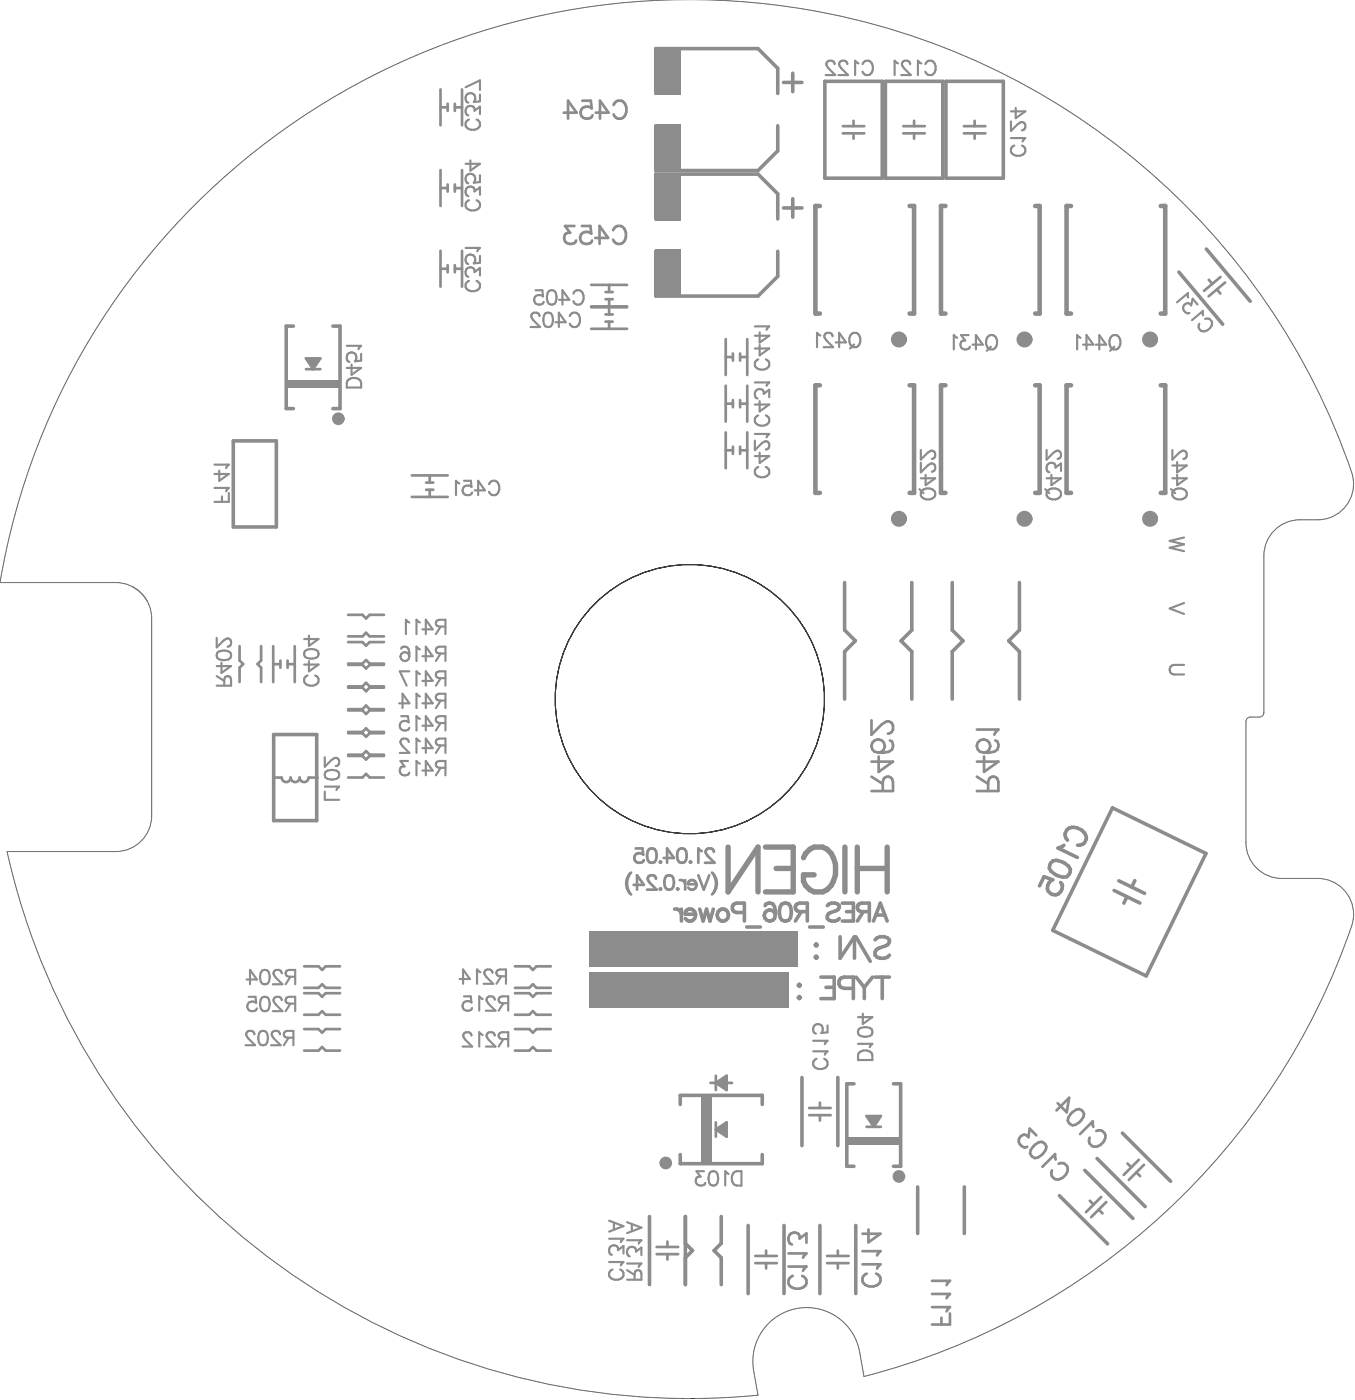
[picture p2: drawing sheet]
<svg xmlns="http://www.w3.org/2000/svg" width="252mm" height="260mm" viewBox="0 0 252 260" stroke-linecap="round" stroke-linejoin="round" font-family="sans-serif">
<g fill="none" stroke="#5a5a5a" stroke-width=".19">
<path d="M34 40.3a129.8 129.8 0 0 1 217.2 48.4 6.7 6.7 0 0 1-6.6 7.8 11.4 11.4 0 0 0-6.1 .7 6.7 6.7 0 0 0-3.9 6v29.1a.83 .83 0 0 1-.8 .9h-1.7a.83 .83 0 0 0-.8 .8v22.5a6.7 6.7 0 0 0 6.6 6.6h6.7a6.7 6.7 0 0 1 6.3 8.9 129.9 129.9 0 0 1-90.5 83.6l-.8-4.5a10 10 0 0 0-11.6-8.1 10 10 0 0 0-8.1 11.6l.8 4.5a129.9 129.9 0 0 1-139.4-101h20.2a6.7 6.7 0 0 0 6.7-6.6v-36.6a6.7 6.7 0 0 0-6.7-6.7h-21.5a129.3 129.3 0 0 1 34-67.9zM24.5 108.9l1.4 1 .8 .8 .6 .9"/>
<circle cx="128.1" cy="129.8" r="25"/>
</g>
<circle cx="128.1" cy="129.8" r="25" fill="none" stroke="#000" stroke-width=".19"/>
<g fill="#8c8c8c">
<path d="M56.8 66.6h2.7l-1.4 2z"/>
<path d="M121.7 32.3h4.7v8.7h-4.7z"/>
<path d="M121.7 9h4.7v8.7h-4.7z"/>
<path d="M121.7 23h4.7v8.7h-4.7z"/>
<path d="M121.7 46.3h4.7v8.7h-4.7z"/>
<path d="M130.2 203.4h2v12.7h-2z"/>
<path d="M53.1 70.6h10v1.3h-10z"/>
<path d="M132.9 201.1l2-1.3v2.6z"/>
<path d="M157.2 211.3h10v1.3h-10z"/>
<path d="M160.9 207.3h2.6l-1.3 2z"/>
<path d="M132.9 209.8l2-1.4v2.7z"/>
<path d="M109.3 173h38.7v6.6h-38.7z"/>
<path d="M109.3 180.5h37.1v6.6h-37.1z"/>
<circle cx="62.8" cy="77.8" r="1.03"/>
<circle cx="123.6" cy="216" r="1.03"/>
<circle cx="166.9" cy="218.5" r="1.03"/>
</g>
<circle cx="128.1" cy="129.8" r="25" fill="none" stroke="#000" stroke-width=".19"/>
<path d="M44.5 120v2.7M48.5 120v2.7M45.1 123.3l-.6 .7v2.7M47.8 123.3l.7 .7v2.7M50.7 123.3h1.4M50.8 144.4h1.5M56.5 179.5h2.6l.7 .6M56.5 191.1h2.6l.7 .7M56.5 184.5h2.6l.7 .6M59.8 194.4l-.7 .7h-2.6M59.8 187.8l-.7 .7h-2.6M59.8 182.8l-.7 .7h-2.6" fill="none" stroke="#8c8c8c" stroke-width=".5"/>
<circle cx="58.8" cy="144.4" r=".25" fill="#8c8c8c"/>
<g fill="none" stroke="#8c8c8c" stroke-width=".5">
<path d="M81.8 19.9h1.3M81.8 16.6v6.7M83.1 19.3v1.3M84.4 19.3v1.3M84.4 19.9h1.4M85.8 16.6v6.7M108.1 18.7h1.6l.1 1.4a1.18 1.18 0 0 0-1.7 0 1.18 1.18 0 0 0 .2 1.8 1.18 1.18 0 0 0 1.7-.5M113.9 19.5a1.22 1.22 0 0 1 1.4-.8 1.22 1.22 0 0 1 1 1.3 1.53 1.53 0 0 1-1.6 2l-.3-.1-.5-.7M81.8 31.6v6.7M81.8 34.9h1.3M83.1 34.3v1.3M84.4 34.3v1.3"/>
<path d="M84.4 34.9h1.4M85.8 31.6v6.7M104.7 20.9h2.3l-1.6-2.2v3.3M110.6 20.9h2.4l-1.6-2.2v3.3M156.4 23.4h4M156.4 24.8h4M158.4 22.4v1M158.4 24.8v1M167.7 23.4h4M167.7 24.8h4M169.7 22.4v1M169.7 24.8v1"/>
<path d="M178.9 23.4h4M178.9 24.8h4M180.9 22.4v1M180.9 24.8v1M81.8 49.9h1.3M81.8 46.6v6.6M83.1 49.2v1.4M84.4 49.9h1.4M84.4 49.2v1.4M85.8 46.6v6.6M106.6 42h-1.7l.9 1.2a1.07 1.07 0 0 0-1.1 1.3 1.07 1.07 0 0 0 1.5 .8l.4-.2 .3-.4M108 42h1.6l.2 1.4a1.18 1.18 0 0 0-1.8 0 1.18 1.18 0 0 0 .2 1.7 1.18 1.18 0 0 0 1.7-.4"/>
<path d="M109.7 56.9h6.7M109.7 57.1h6.7M109.7 52.9h6.7M110.5 44.2h2.4l-1.6-2.2v3.3M112.4 59.7h1.3M112.4 58.4h1.3M112.4 54.2h1.3M112.4 55.6h1.3M113.1 57.1v1.3M113.1 59.7v1.4M113.1 52.9v1.3M113.1 55.6v1.3"/>
<path d="M113.8 42.8a1.22 1.22 0 0 1 1.4-.8 1.22 1.22 0 0 1 1 1.2 1.53 1.53 0 0 1-1.6 2.1l-.3-.2-.5-.6M224.4 52l.6 .7M225.9 53.7l.6 .8M226.6 51.4l-3.1 2.6M227.4 52.5l-3 2.5M56.8 68.6h2.7M56.8 66.6h2.7l-1.4 2zM109.7 61.1h6.7M134.7 75h1.3M134.7 66.3h1.3M134.7 63v6.6M134.7 71.6v6.7"/>
<path d="M136 65.6v1.4M136 74.3v1.3M137.4 65.6v1.4M137.4 74.3v1.3M137.4 75h1.3M137.4 66.3h1.3M138.7 63v6.6M138.7 71.6v6.7M76.4 92.3h6.7M76.4 88.3h6.7M79.1 91h1.3M79.1 89.6h1.3"/>
<path d="M79.8 88.3v1.3M79.8 91v1.3M134.7 83.6h1.3M134.7 80.3v6.7M136 83v1.3M137.4 83.6h1.3M137.4 83v1.3M138.7 80.3v6.7M64.6 119.2h2.7l.7 .7 .6-.7h2.7M64.6 118.2h2.7l.7-.7 .6 .7h2.7M64.6 114.2h2.7l.7 .6 .6-.6h2.7M44.5 122.7l.6 .6"/>
<path d="M48.5 122.7l-.7 .6M50.7 120v6.7M52.1 122.7v1.3M53.4 123.3h1.3M53.4 122.7v1.3M54.7 120v6.7M64.6 136.2h2.7l.7 .6 .6-.6h2.7M64.6 135.9h2.7l.7-.6 .6 .6h2.7M64.6 131.9h2.7l.7 .7 .6-.7h2.7M64.6 131.7h2.7l.7-.7 .6 .7h2.7M64.6 127.7h2.7l.7 .7 .6-.7h2.7M64.6 123.5h2.7l.7 .6 .6-.6h2.7"/>
<path d="M64.6 127.5h2.7l.7-.7 .6 .7h2.7M64.6 123.2h2.7l.7-.6 .6 .6h2.7M161.8 133.8v2.6l1.9-1.9a1.24 1.24 0 0 1 1.7-.3l.4 .5v.8a.99 .99 0 0 1-1 .7M165.2 137.5l.4 .2a1.3 1.3 0 0 1-.6 1.9l-.9 .2h-1M181.3 135.5h4l-.7 .9M184.8 137.5l.3 .2a1.3 1.3 0 0 1-.5 1.9l-1 .2h-.9M52.3 144.4a.83 .83 0 0 0 .8 .8 .83 .83 0 0 0 .9-.8 .83 .83 0 0 0 .8 .8 .83 .83 0 0 0 .8-.8 .83 .83 0 0 0 .9 .8 .83 .83 0 0 0 .8-.8h1.5M64.6 144.4h2.7l.7-.7 .6 .7h2.7M64.6 140.4h2.7l.7 .7 .6-.7h2.7M64.6 140.2h2.7l.7-.7 .6 .7h2.7M118 157.6h1.3l.1 1.1a.94 .94 0 0 0-1.4 0 .94 .94 0 0 0 .2 1.4 .94 .94 0 0 0 1.3-.4M120.5 157.7a.86 .86 0 0 1 1.3 .4 2.2 2.2 0 0 1-.3 2 .86 .86 0 0 1-1.3-.4 2.2 2.2 0 0 1 .3-2z"/>
<path d="M122.6 160l.1 .1-.1 .1-.1-.1zM123.2 159.3h1.9l-1.3-1.7v2.6M126.1 157.7a.86 .86 0 0 1 1.2 .4 2.21 2.21 0 0 1-.2 2 .86 .86 0 0 1-1.3-.4 2.2 2.2 0 0 1 .3-2zM128.2 160l.1 .1-.1 .1-.1-.1zM130.3 158.1l-.7-.5v2.6M132.5 158.2l-.2-.5-.8-.1a.65 .65 0 0 0-.4 1l1.5 1.6h-1.7M161.8 146.9h4v-1.7l-.2-.6a.92 .92 0 0 0-1.5 0l-.2 .6v1.7M161.8 144.2l2.1 1.4M163.1 140.5v2.8l2.7-1.9h-4M181.3 146.9h4v-1.7l-.2-.6a.92 .92 0 0 0-1.5 0l-.2 .6v1.7M181.3 144.2l2.1 1.4M182.7 140.5v2.8l2.6-1.9h-4"/>
<path d="M63.1 179.5h-2.6l-.7 .6M95.6 179.5h2.7l.6 .6 .7-.6h2.6M116.9 162.3a2.76 2.76 0 0 0 0 3.6M116.9 165.9l.2 .2M116.9 162.3a3.3 3.3 0 0 0 0 3.6M117.1 162.1l-.2 .2M117.6 164.3h1.9l-1.2-1.7v2.6M121.8 163.2a.66 .66 0 0 0-.5-.6h-.6a.65 .65 0 0 0-.3 1l1.5 1.6h-1.8M122.6 165l.1 .1-.1 .1-.1-.1zM123.7 162.7a.86 .86 0 0 1 1.3 .4 2.2 2.2 0 0 1-.3 2 .86 .86 0 0 1-1.2-.4 2.2 2.2 0 0 1 .2-2zM125.8 165l.1 .1-.1 .1-.1-.1zM126.2 163.4a.86 .86 0 0 1 1 .8"/>
<path d="M127.2 163.4v1.8M127.9 163.7a.8 .8 0 0 1 .9-.2 .8 .8 0 0 1 .5 .7h-1.5zM129.3 164.2a.84 .84 0 0 1-.5 1 .84 .84 0 0 1-1-.4M129.6 162.6l1 2.6 1.1-2.6M132.2 162.1l.2 .2M132.4 162.3a2.76 2.76 0 0 1 0 3.6M132.4 165.9l-.2 .2M132.4 162.3a3.3 3.3 0 0 1 0 3.6M59.8 194.4l.7 .7h2.6M59.8 187.8l.7 .7h2.6M59.8 182.8l.7 .7h2.6M63.1 191.1h-2.6l-.7 .7"/>
<path d="M63.1 184.5h-2.6l-.7 .6M95.6 191.1h2.7l.6 .7 .7-.7h2.6M95.6 195.1h2.7l.6-.7 .7 .7h2.6M95.6 184.5h2.7l.6 .6 .7-.6h2.6M95.6 188.5h2.7l.6-.7 .7 .7h2.6M95.6 183.5h2.7l.6-.7 .7 .7h2.6M132.9 199.8v2.6M131.9 201.1h1M132.9 208.4v2.7M132.9 209.8l2-1.4v2.7zM132.9 201.1l2-1.3v2.6zM134.9 201.1h1"/>
<path d="M150.2 207.1h4M150.2 205.8h4M152.2 204.8v1M152.2 207.1v1M160.9 207.3h2.6l-1.3 2zM160.9 209.3h2.6M192.1 212.6l.7-.4a1.02 1.02 0 0 1 1.1 .2 1.02 1.02 0 0 1 .2 1.1 2.75 2.75 0 0 1-2 1.6 1.08 1.08 0 0 1-.8-1.5zM192.4 210.8l-1.3-1.2-.2 1.6a1.07 1.07 0 0 0-1.7 0 1.07 1.07 0 0 0 .5 1.7l.4 .2 .6-.1M196 215.3l-.1-1-2.4 2.4M196.3 204.9l1.7 1.7 .5-2.7-2.4 2.3M196.5 216.1a1.22 1.22 0 0 1 1.6 .4 1.22 1.22 0 0 1-.2 1.6 1.53 1.53 0 0 1-2.6 .4l-.1-.4 .1-.8M199.1 206.5l.7-.4a1.02 1.02 0 0 1 1.1 .2 1.02 1.02 0 0 1 .2 1.1 2.75 2.75 0 0 1-2 1.6 1.08 1.08 0 0 1-.8-1.5z"/>
<path d="M203 209.3l-.2-1-2.3 2.3M203.5 210a1.22 1.22 0 0 1 1.6 .5 1.22 1.22 0 0 1-.2 1.6 1.53 1.53 0 0 1-2.6 .3l-.1-.3 .1-.8M209.3 216.1l.7 .7M210.9 217.7l.8 .7M211.4 215.4l-2.8 2.8M212.4 216.3l-2.9 2.8M121.9 232.9h4M121.9 231.6h4M123.9 230.6v1M123.9 232.9v1M140.2 234.6h4M140.2 233.2h4"/>
<path d="M142.2 232.2v1M142.2 234.6v1M146.4 235.2h3.3l-.6 .8M146.4 232.8h3.3l-.6 .8M147.2 236.9a1.22 1.22 0 0 0-.8 1.4 1.22 1.22 0 0 0 1.2 1 1.53 1.53 0 0 0 2.1-1.6l-.2-.3-.6-.5M149.7 230.8v-1.7l-1.3 .9a1.07 1.07 0 0 0-1.2-1.1 1.07 1.07 0 0 0-.8 1.4l.1 .5 .5 .3M153.5 234.6h4M153.5 233.2h4M155.5 232.2v1M155.5 234.6v1M160.1 234.8h3.3l-.6 .8M160.1 232.4h3.3l-.6 .8"/>
<path d="M160.9 236.5a1.22 1.22 0 0 0-.8 1.4 1.22 1.22 0 0 0 1.3 1 1.53 1.53 0 0 0 2-1.6l-.4-.6-.4-.2M161.2 228.3v2.4l2.2-1.6h-3.3M173 237.9h3.3l-.6 .8M202.3 223l.7 .7M204 224.6l.7 .7M204.4 222.3l-2.8 2.8M205.4 223.2l-2.9 2.9M173 242.7h3.3l-.6 .8M173 240.3h3.3l-.6 .8M174.8 244.7v1.3M176.3 243.9v2.1h-3.3"/>
<circle cx="163" cy="138.6" r="1.24"/>
<circle cx="182.6" cy="138.6" r="1.24"/>
</g>
<g fill="none" stroke="#8c8c8c" stroke-width=".67">
<path d="M121.7 17.4v-8.4h19l3.7 3.7v4.7M145.4 15.3h3.5M147.2 13.6v3.4M153.1 15.1h10.7v18h-10.7zM164.4 15.1h10.6v18h-10.6zM175.6 15.1h10.6v18h-10.6zM121.7 23.3v8.4h19l3.7-3.7v-4.7M145.4 38.6h3.5M147.2 36.9v3.4M121.7 40.7v-8.4h19l3.7 3.7v4.7M121.7 46.7v8.3h19l3.7-3.7v-4.6M218.8 50.5l8.2 9.7"/>
<path d="M223.9 46.2l8.2 9.7M54.5 60.6h-1.4v15.3h1.4M61.8 60.6h1.3v15.3h-1.3M43.3 81.9h8v16h-8zM156.8 108.2v8.8l2 2-2 2v8.8M169.3 108.2v8.8l-2 2 2 2v8.8M176.8 108.2v8.8l2 2-2 2v8.8M189.2 108.2v8.8l-2 2 2 2v8.8M50.8 136.4h8v16h-8zM195.5 159.9a3.1 3.1 0 0 1 3.2 1.6 1.3 1.3 0 0 1-1.3 1.4 3.3 3.3 0 0 1-2.6-1.7l.2-.9zM197.5 157l-1.1 .5 3.6 1.7M198.2 156a1.38 1.38 0 0 1-.4-1.6 1.38 1.38 0 0 1 1.5-.7 2.26 2.26 0 0 1 2.3 2.1 1.42 1.42 0 0 1-1.6 1.2"/>
<path d="M206.5 150l17.4 8.5-11.1 22.7-17.4-8.4zM125.2 168.8a1.07 1.07 0 0 1 1.3 1M126.5 168.8v2.2M127.5 169a1.01 1.01 0 0 1 1.6 .8h-1.9v-.3zM129.1 169.8a1.05 1.05 0 0 1-.6 1.2 1.05 1.05 0 0 1-1.3-.4M129.9 168.8l.6 2.2 .7-2.2 .6 2.2 .6-2.2M133.6 169a1.07 1.07 0 0 1 1.5 .3 1.07 1.07 0 0 1-.3 1.5 1.07 1.07 0 0 1-1.5-.2 1.2 1.2 0 0 1 .3-1.6zM138.2 169.5h-1.4a.87 .87 0 0 1-.9-.9 .87 .87 0 0 1 .9-.9h1.4v3.3M138.6 172.2h2.5M142 168.2a.98 .98 0 0 1 1.5-.3l.3 .5 .1 1.5M145.2 167.9a1.08 1.08 0 0 1 1.5 .5 2.75 2.75 0 0 1-.3 2.5 1.08 1.08 0 0 1-1.6-.5 2.75 2.75 0 0 1 .4-2.5zM148.8 169.3l-1.2 1.7"/>
<path d="M149.9 169.3h-1.5l-.4-.2a.77 .77 0 0 1 0-1.2l.4-.2h1.5v3.3M150.3 172.2h2.5M151.5 175.3l.2 .2-.2 .2-.2-.2zM151.5 177.6l.2 .2-.2 .2-.2-.2zM153.6 168.2a1.46 1.46 0 0 1 2.2 0 .85 .85 0 0 1-.6 .9l-1 .4a.81 .81 0 0 0-.6 .6 .81 .81 0 0 0 .3 .8 1.53 1.53 0 0 0 1.9-.3M156 174v4l2.6-4v4M156.3 167.7h2.1v3.3h-2.1M157.1 169.3h1.3M158.9 174l2.6 4.5M160.3 169.3l-1.1 1.7M161.4 169.3h-1.5l-.4-.2a.77 .77 0 0 1 0-1.2l.4-.2h1.5v3.3M162.2 171l1.2-3.3 1.3 3.3"/>
<path d="M162.4 174.5a1.75 1.75 0 0 1 2.7 0 1.02 1.02 0 0 1-.8 1.2l-1.1 .4a.97 .97 0 0 0-.7 .7 .97 .97 0 0 0 .3 1 1.83 1.83 0 0 0 2.3-.4M162.6 169.9h1.6M196.9 163.9a1.4 1.4 0 0 1-.1 1.9 1.4 1.4 0 0 1-1.9 0 1.4 1.4 0 0 1-.1-1.9l.6-.5-1.6-.6-.8 1.7M206.8 165.4l4.8 2.3M207.7 163.6l4.8 2.3M209.2 166.5l-.6 1.2M210.7 163.5l-.6 1.2M148.4 182.8l.2 .2-.2 .2-.2-.2zM148.4 185.1l.2 .2-.2 .2-.2-.2zM152.4 181.5h2.4v4h-2.4M153.3 183.4h1.5M158.4 183.6h-1.7a1.05 1.05 0 0 1-1-1.1 1.05 1.05 0 0 1 1-1h1.7v4"/>
<path d="M158.9 181.5l1.5 1.9M160.4 183.4v2.1M162 181.5l-1.6 1.9M162.4 181.5h2.7M163.8 181.5v4M126.3 205.1v-1.7h15.2v1.7M126.3 214.4v1.7h15.2v-1.7M148.9 200.1v12.7M155.5 200.1v12.7M158.5 201.3h-1.3v15.3h1.3M165.9 201.3h1.3v15.3h-1.3M201.4 217.3l8.9 9"/>
<path d="M203.6 215.1l9 9M208.4 210.4l8.9 9M120.6 225.9v12.7M127.2 225.9v12.7M127.2 230.9l1.4 1.3-1.4 1.4M133.9 225.9v5l-1.3 1.3 1.3 1.4v5M138.9 227.6v12.6M145.5 227.6v12.6M152.2 227.6v12.6M158.9 227.6v12.6M170.3 220.4v8.7M179 220.4v8.7"/>
<path d="M196.7 222l8.9 9"/>
<circle cx="142.9" cy="170" r="1.03"/>
</g>
<path d="M152.2 38.3h-.8v19.9h.8M168.8 38.3h.9v19.9h-.9M175.5 38.3h-.8v19.9h.8M192.2 38.3h.8v19.9h-.8M198.8 38.3h-.8v19.9h.8M215.5 38.3h.8v19.9h-.8M152.2 71.6h-.8v19.9h.8M168.8 71.6h.9v19.9h-.9M175.5 71.6h-.8v19.9h.8M192.2 71.6h.8v19.9h-.8M198.8 71.6h-.8v19.9h.8M215.5 71.6h.8v19.9h-.8" fill="none" stroke="#8c8c8c" stroke-width=".85"/>
<g fill="none" stroke="#8c8c8c" stroke-width=".4">
<path d="M86.4 16.2l2.7-1.3v1.8M89.1 17.6v1.2l-1.1 .1a.94 .94 0 0 0 0-1.4 .94 .94 0 0 0-1.4 .2 .94 .94 0 0 0 .3 1.4M154.9 11.9l-.2-.5-.8-.1a.65 .65 0 0 0-.4 1l1.5 1.6h-1.7M157.3 11.9l-.3-.5-.7-.1a.65 .65 0 0 0-.4 1l1.5 1.6h-1.8M159.4 11.8l-.7-.5v2.6M160.1 11.9a.98 .98 0 0 1 1.1-.6 .98 .98 0 0 1 .8 1 1.17 1.17 0 0 1-.2 1.3 1.17 1.17 0 0 1-1.3 .2l-.4-.5M166.7 11.8l-.6-.5v2.6M168.9 11.9a.66 .66 0 0 0-.5-.6h-.5a.65 .65 0 0 0-.3 1l1.5 1.6h-1.8M171 11.8l-.6-.5v2.6M171.8 11.9a.98 .98 0 0 1 1.1-.6 .98 .98 0 0 1 .8 1 1.17 1.17 0 0 1-.3 1.3 1.17 1.17 0 0 1-1.2 .2l-.4-.5M87.1 37.2a.98 .98 0 0 0-.7 1.1 .98 .98 0 0 0 1 .8 1.17 1.17 0 0 0 1.3-.3 1.17 1.17 0 0 0 .3-1.2l-.5-.4M87.1 22.2a.98 .98 0 0 0-.7 1.1 .98 .98 0 0 0 1 .8 1.17 1.17 0 0 0 1.3-.3 1.17 1.17 0 0 0 .3-1.2l-.5-.4"/>
<path d="M87.3 29.8v1.9l1.8-1.3h-2.7M89.1 21.2v-1.4l-1 .8a.86 .86 0 0 0-1-.9 .86 .86 0 0 0-.7 1.1l.2 .4 .3 .2M89.1 32.5v1.3l-1.1 .1a.94 .94 0 0 0 0-1.4 .94 .94 0 0 0-1.4 .2 .94 .94 0 0 0 .3 1.4M89.1 36.2v-1.4l-1 .7a.86 .86 0 0 0-1-.9 .86 .86 0 0 0-.7 1.2l.2 .4 .3 .2M187.7 22.5v1.8l1.2-1.2a.8 .8 0 0 1 1.3-.2l.1 .8a.66 .66 0 0 1-.6 .5M187.7 25.6h2.6l-.5 .7M188.3 27a.98 .98 0 0 0-.6 1.1 .98 .98 0 0 0 1 .8 1.17 1.17 0 0 0 1.2-.2 1.17 1.17 0 0 0 .3-1.3l-.5-.4M188.6 20v1.9l1.7-1.2h-2.6M86.4 46h2.7l-.5 .7M87.1 52.2a.98 .98 0 0 0-.7 1.1 .98 .98 0 0 0 1 .8 1.17 1.17 0 0 0 1.3-.3 1.17 1.17 0 0 0 .3-1.3l-.5-.3M89.1 47.5v1.3l-1.1 .1a.94 .94 0 0 0 0-1.4 .94 .94 0 0 0-1.4 .2 .94 .94 0 0 0 .3 1.3M89.1 51.2v-1.4l-1 .7a.86 .86 0 0 0-1-.9 .86 .86 0 0 0-.7 1.2l.2 .4 .3 .2"/>
<path d="M99.4 53.9h1.3l.1 1.1a.94 .94 0 0 0-1.4 0 .94 .94 0 0 0 .2 1.4 .94 .94 0 0 0 1.3-.3M100.1 58.7a.66 .66 0 0 0-.5-.6h-.5a.65 .65 0 0 0-.4 1l1.6 1.6h-1.8M101.2 58.2a.86 .86 0 0 1 1.3 .4 2.2 2.2 0 0 1-.2 2 .86 .86 0 0 1-1.3-.4 2.21 2.21 0 0 1 .2-2zM101.9 54a.86 .86 0 0 1 1.3 .4 2.2 2.2 0 0 1-.3 2 .86 .86 0 0 1-1.2-.3 2.2 2.2 0 0 1 .2-2.1zM103.1 59.8h1.9l-1.3-1.7v2.6M103.8 55.7h1.9l-1.3-1.8v2.7M105.8 58.7a.98 .98 0 0 1 1.1-.6 .98 .98 0 0 1 .8 1 1.17 1.17 0 0 1-.3 1.3 1.17 1.17 0 0 1-1.3 .2l-.3-.5M106.4 54.5a.98 .98 0 0 1 1.1-.6 .98 .98 0 0 1 .8 1 1.17 1.17 0 0 1-.2 1.3 1.17 1.17 0 0 1-1.3 .2l-.4-.5M220.5 55.2v-.8l-2 1.7M222.3 56.5l-.9-1-.3 1.2a.86 .86 0 0 0-1.3-.1 .86 .86 0 0 0 .2 1.4l.4 .2 .4-.1M223.3 58.6v-.8l-2 1.7M223.7 59.2a.98 .98 0 0 1 1.2 .5 .98 .98 0 0 1-.3 1.2 1.17 1.17 0 0 1-1.1 .6 1.17 1.17 0 0 1-1-.8l.1-.6"/>
<path d="M64.4 64.2h2.6l-.5 .7M64.8 70.4a1.49 1.49 0 0 1 2.2 .7v.9h-2.6v-.9zM65.3 67.7v1.9l1.7-1.3h-2.6M67 65.7v1.3l-1.1 .1a.94 .94 0 0 0 0-1.4 .94 .94 0 0 0-1.4 .2 .94 .94 0 0 0 .4 1.3M140.1 60.6h2.7l-.5 .6M140.1 71h2.7l-.5 .7M140.8 66.7a.98 .98 0 0 0-.7 1.2 .98 .98 0 0 0 1 .7 1.17 1.17 0 0 0 1.3-.2 1.17 1.17 0 0 0 .3-1.3l-.5-.4M140.8 77.1a.98 .98 0 0 0-.7 1.2 .98 .98 0 0 0 1 .7 1.17 1.17 0 0 0 1.3-.2 1.17 1.17 0 0 0 .3-1.3l-.5-.4M141 61.7v1.9l1.8-1.3h-2.7M141 64.1v1.9l1.8-1.3h-2.7M141 74.5v1.9l1.8-1.3h-2.7M142.8 73.8v-1.4l-1 .7a.86 .86 0 0 0-1-.9 .86 .86 0 0 0-.7 1.2l.2 .4 .3 .2"/>
<path d="M152.3 62.3l-.6-.5v2.7M154.5 62.4a.66 .66 0 0 0-.5-.6h-.5a.65 .65 0 0 0-.4 1l1.6 1.7h-1.8M155.1 63.6h1.9l-1.2-1.8v2.7M158.2 61.9a1.02 1.02 0 0 1 1.5 .9 1.17 1.17 0 0 1-.3 1.3 1.17 1.17 0 0 1-1.2 .3 1.62 1.62 0 0 1 0-2.5zM158.6 64l-.8 .7M177.7 62.7l-.6-.5v2.7M179.8 62.2h-1.4l.8 1a.86 .86 0 0 0-.9 1 .86 .86 0 0 0 1.1 .7l.4-.1 .3-.4M180.5 64h1.9l-1.2-1.8v2.7M183.6 62.4a1.01 1.01 0 0 1 1.5 .8 1.17 1.17 0 0 1-.3 1.3 1.17 1.17 0 0 1-1.2 .3 1.62 1.62 0 0 1 0-2.4zM183.9 64.4l-.7 .7M200.6 62.7l-.7-.5v2.7M201.1 64h1.9l-1.3-1.8v2.7"/>
<path d="M203.4 64h1.9l-1.2-1.8v2.7M206.5 62.4a1.01 1.01 0 0 1 1.5 .8 1.17 1.17 0 0 1-.3 1.3 1.17 1.17 0 0 1-1.2 .3 1.62 1.62 0 0 1 0-2.4zM206.8 64.4l-.7 .7M39.8 90.6h2.7l-.5 .6M39.8 86.3h2.7l-.5 .6M40.7 87.4v1.9l1.8-1.3h-2.7M41.2 92.2v1M42.5 91.6v1.6h-2.7M85.3 89.8l-.7-.5v2.7M86.1 89.3h1.3l.1 1.1a.94 .94 0 0 0-1.4 0 .94 .94 0 0 0 .2 1.4 .94 .94 0 0 0 1.4-.4M88.1 91.1h1.9l-1.2-1.8v2.7M90.8 89.9a.98 .98 0 0 1 1.1-.6 .98 .98 0 0 1 .8 1 1.17 1.17 0 0 1-.3 1.3 1.17 1.17 0 0 1-1.2 .2l-.4-.5"/>
<path d="M140.1 81.8v1.8l1.3-1.3a.8 .8 0 0 1 1.3-.1l.1 .8a.66 .66 0 0 1-.6 .5M140.1 80.6h2.7l-.5 .6M140.8 86.7a.98 .98 0 0 0-.7 1.1 .98 .98 0 0 0 1 .8 1.17 1.17 0 0 0 1.3-.2 1.17 1.17 0 0 0 .3-1.3l-.5-.4M141 84.1v1.9l1.8-1.3h-2.7M170.7 90.8l.7 .8M170.9 83.6v1.7l1.3-1.2a.8 .8 0 0 1 1.3-.1l.1 .7a.66 .66 0 0 1-.6 .5M170.9 85.9v1.8l1.3-1.2a.8 .8 0 0 1 1.3-.2l.1 .8a.66 .66 0 0 1-.6 .5M171.3 91a1.57 1.57 0 0 1 2.3 .5 1.28 1.28 0 0 1-.6 1.2 1.28 1.28 0 0 1-1.4-.1 .92 .92 0 0 1-.7-.7 .92 .92 0 0 1 .4-.9zM171.8 88.2v1.9l1.8-1.3h-2.7M194 90.8l.8 .8M194.3 83.6v1.7l1.2-1.2a.8 .8 0 0 1 1.3-.1l.1 .7a.66 .66 0 0 1-.6 .5M194.4 91.2a1.55 1.55 0 0 1 2.5 .3 1.28 1.28 0 0 1-.6 1.2 1.28 1.28 0 0 1-1.4-.1 .93 .93 0 0 1-.5-1.4z"/>
<path d="M195.2 88.2v1.9l1.7-1.3h-2.6M196.9 87.5v-1.4l-1 .7a.86 .86 0 0 0-1-.9 .86 .86 0 0 0-.6 1.2l.1 .4 .4 .2M217.4 90.8l.7 .8M217.6 83.6v1.7l1.3-1.2a.8 .8 0 0 1 1.3-.1l.1 .7a.66 .66 0 0 1-.6 .5M218 91a1.57 1.57 0 0 1 2.3 .5 1.28 1.28 0 0 1-.7 1.2 1.28 1.28 0 0 1-1.3-.1 .92 .92 0 0 1-.7-.7 .92 .92 0 0 1 .4-.9zM218.5 88.2v1.9l1.8-1.3h-2.7M218.5 85.8v1.9l1.8-1.2h-2.7M219.8 99.8l-2.7 .7 2.7 .6-2.7 .6 2.7 .7M40.2 118.4v1.8l1.3-1.2a.8 .8 0 0 1 1.3-.2l.1 .8a.66 .66 0 0 1-.6 .5M57.4 118v1.9l1.7-1.2h-2.6M76 115.6l-.6-.5v2.7M77.9 115.6l-.6-.5v2.7"/>
<path d="M78.4 116.9h1.9l-1.3-1.8v2.7M81.8 116.4l-.9 1.4M82.7 116.4h-1.2l-.3-.2a.62 .62 0 0 1 0-1l.3-.1h1.2v2.7M219.8 112l-2.7 1 2.7 1M40.2 127.3h2.7v-1.1l-.1-.4a.61 .61 0 0 0-1 0l-.2 .4v1.1M40.2 125.6l1.4 .9M40.4 121.2a2.06 2.06 0 0 1 2.4 0 .86 .86 0 0 1-.4 1.3 2.2 2.2 0 0 1-2-.3l-.2-.4zM41.1 123.1v1.9l1.8-1.3h-2.7M56.6 120.9a2.06 2.06 0 0 1 2.4 0 .86 .86 0 0 1-.4 1.3 2.2 2.2 0 0 1-2-.3l-.1-.3zM57.1 125.4a.98 .98 0 0 0-.6 1.2 .98 .98 0 0 0 1 .7 1.17 1.17 0 0 0 1.2-.2 1.17 1.17 0 0 0 .3-1.3l-.5-.4M57.4 122.8v1.9l1.7-1.3h-2.6M74.1 130.6h1.9l-1.3-1.8v2.7"/>
<path d="M74.5 133h1.2l.2 1.1a.94 .94 0 0 0-1.5 0 .94 .94 0 0 0 .2 1.4 .94 .94 0 0 0 1.4-.3M74.5 120.5a.78 .78 0 0 1 1.1-.3l.3 .4 .1 1.3M75.9 137.8a.66 .66 0 0 0-.5-.6h-.6a.65 .65 0 0 0-.3 1l1.5 1.6h-1.8M76 124.7h-1.8l1.3 2.6M77.9 137.7l-.6-.5v2.6M77.9 120.6l-.6-.5v2.7M77.9 125.2l-.6-.5v2.6M77.9 129.3l-.6-.5v2.7M77.9 133.5l-.6-.5v2.7M78.4 138.9h1.9l-1.3-1.7v2.6M78.4 121.9h1.9l-1.3-1.8v2.7M78.4 126.5h1.9l-1.3-1.8v2.6"/>
<path d="M78.4 130.6h1.9l-1.3-1.8v2.7M78.4 134.8h1.9l-1.3-1.8v2.7M81.8 138.4l-.9 1.4M81.8 134.3l-.9 1.4M81.8 125.9l-.9 1.4M81.8 130.1l-.9 1.4M81.8 121.4l-.9 1.4M82.7 121.4h-1.2l-.3-.2a.62 .62 0 0 1 0-1l.3-.1h1.2v2.7M82.7 125.9h-1.2l-.3-.1a.62 .62 0 0 1 0-1l.3-.1h1.2v2.6M82.7 130.1h-1.2l-.3-.1a.62 .62 0 0 1 0-1l.3-.2h1.2v2.7M82.7 134.3h-1.2l-.3-.2a.62 .62 0 0 1 0-1l.3-.1h1.2v2.7M82.7 138.4h-1.2l-.3-.1a.62 .62 0 0 1 0-1l.3-.1h1.2v2.6"/>
<path d="M219.8 123.5h-1.9a.9 .9 0 0 0-.8 .9 .9 .9 0 0 0 .8 .9h1.9M60.3 147v1.5h2.7M60.3 140.6v1.8l1.3-1.3a.8 .8 0 0 1 1.2-.1l.2 .8a.66 .66 0 0 1-.7 .5M60.3 146.1h2.7l-.6 .6M60.4 143.4a2.06 2.06 0 0 1 2.4 0 .87 .87 0 0 1-.4 1.2 2.2 2.2 0 0 1-2-.2l-.1-.4zM75.7 141.3h-1.4l.8 1a.86 .86 0 0 0-.9 1 .86 .86 0 0 0 1.2 .7l.3-.1 .3-.4M77.9 141.8l-.6-.5v2.7M78.4 143.1h1.9l-1.3-1.8v2.7M81.8 142.6l-.9 1.4M82.7 142.6h-1.2l-.3-.1a.62 .62 0 0 1 0-1l.3-.2h1.2v2.7M45.8 181.9h1.9l-1.3-1.8v2.7M46.2 185.1h1.2l.2 1.2a.94 .94 0 0 0-1.5-.1 .94 .94 0 0 0 .2 1.4 .94 .94 0 0 0 1.4-.3"/>
<path d="M47.2 192.1a.66 .66 0 0 0-.5-.7h-.5a.65 .65 0 0 0-.4 1.1l1.5 1.6h-1.7M48.3 191.6a.86 .86 0 0 1 1.3 .4 2.2 2.2 0 0 1-.3 2 .86 .86 0 0 1-1.2-.4 2.2 2.2 0 0 1 .2-2zM48.7 185.2a.86 .86 0 0 1 1.2 .4 2.2 2.2 0 0 1-.2 2.1 .86 .86 0 0 1-1.3-.4 2.2 2.2 0 0 1 .3-2.1zM48.7 180.3a.87 .87 0 0 1 1.2 .3 2.2 2.2 0 0 1-.2 2.1 .87 .87 0 0 1-1.3-.4 2.2 2.2 0 0 1 .3-2zM52 192.1a.66 .66 0 0 0-.5-.7h-.5a.65 .65 0 0 0-.4 1.1l1.5 1.6h-1.8M52.3 185.8a.66 .66 0 0 0-.5-.7h-.5a.65 .65 0 0 0-.4 1l1.5 1.7h-1.7M52.3 180.8a.66 .66 0 0 0-.5-.7h-.5a.65 .65 0 0 0-.4 1l1.5 1.7h-1.7M53.6 192.7l-.9 1.4M53.9 186.4l-.9 1.4M53.9 181.4l-.9 1.4M54.5 192.7h-1.2l-.4-.1a.62 .62 0 0 1 0-1l.4-.2h1.2v2.7M54.8 181.4h-1.1l-.4-.1a.62 .62 0 0 1 0-1l.4-.2h1.1v2.7"/>
<path d="M54.8 186.4h-1.1l-.4-.1a.62 .62 0 0 1 0-1.1l.4-.1h1.1v2.7M85.3 181.8h1.9l-1.2-1.8v2.7M86.1 185h1.3l.1 1.2a.94 .94 0 0 0-1.4 0 .94 .94 0 0 0 .2 1.4 .94 .94 0 0 0 1.3-.4M87.5 192.3a.66 .66 0 0 0-.5-.6h-.5a.65 .65 0 0 0-.4 1l1.5 1.7h-1.7M89.2 180.5l-.7-.5v2.7M89.6 192.2l-.6-.5v2.7M89.6 185.5l-.6-.5v2.7M91.4 180.7a.66 .66 0 0 0-.5-.7h-.5a.65 .65 0 0 0-.4 1.1l1.6 1.6h-1.8M91.8 192.3a.66 .66 0 0 0-.5-.6h-.5a.65 .65 0 0 0-.4 1l1.6 1.7h-1.8M91.8 185.7l-.2-.5-.8-.2a.65 .65 0 0 0-.4 1.1l1.6 1.6h-1.8M93 181.3l-.9 1.4M93.5 193l-.9 1.4"/>
<path d="M93.5 186.3l-.9 1.4M93.9 181.3h-1.1l-.4-.1a.62 .62 0 0 1 0-1l.4-.2h1.1v2.7M94.3 186.3h-1.1l-.4-.1a.62 .62 0 0 1 0-1l.4-.2h1.1v2.7M94.3 193h-1.1l-.4-.2a.62 .62 0 0 1 0-1l.4-.1h1.1v2.7M151 195.2h2.6l-.5 .7M151 193.3h2.6l-.5 .6M151.6 196.6a.98 .98 0 0 0-.7 1.1 .98 .98 0 0 0 1.1 .8 1.17 1.17 0 0 0 1.2-.2 1.17 1.17 0 0 0 .3-1.3l-.5-.4M153.6 190.4v1.3l-1.1 .1a.94 .94 0 0 0 0-1.4 .94 .94 0 0 0-1.4 .2 .94 .94 0 0 0 .4 1.4M159.3 193.9h2.6l-.5 .6M159.4 191.1a2.06 2.06 0 0 1 2.4 0 .86 .86 0 0 1-.4 1.3 2.2 2.2 0 0 1-2-.2l-.1-.4zM159.7 195.3a1.49 1.49 0 0 1 2.2 .7v.9h-2.6v-.9zM160.2 188.3v1.9l1.7-1.3h-2.6"/>
<path d="M130.7 217.5h-1.4l.7 1a.86 .86 0 0 0-.9 1 .86 .86 0 0 0 1.2 .7l.4-.2 .2-.3M131.9 217.6a.86 .86 0 0 1 1.3 .4 2.2 2.2 0 0 1-.3 2 .87 .87 0 0 1-1.2-.3 2.2 2.2 0 0 1 .2-2.1zM135.3 218l-.7-.5v2.7M136.4 217.6l1.2-.1v2.7h-.9a1.49 1.49 0 0 1-.3-2.6zM113.1 234.4h2.6l-.5 .6M113.1 230h2.6l-.5 .7M113.1 226.7l2.6 1-2.6 1M113.7 235.8a.98 .98 0 0 0-.6 1.1 .98 .98 0 0 0 1 .8 1.17 1.17 0 0 0 1.3-.3 1.17 1.17 0 0 0 .2-1.3l-.5-.3M114 227.1v1.2M115.7 232.8v-1.4l-1 .8a.86 .86 0 0 0-1-.9 .86 .86 0 0 0-.6 1.1l.1 .4 .4 .3M116.4 237.7h2.7v-1.2l-.2-.4a.61 .61 0 0 0-1 0l-.1 .4v1.2M116.4 235.9l1.4 .9"/>
<path d="M116.4 234.7h2.7l-.5 .6M116.4 230.3h2.7l-.5 .7M116.4 227l2.7 1-2.7 1M117.3 227.4v1.2M119.1 233.1v-1.4l-1 .7a.86 .86 0 0 0-1-.9 .86 .86 0 0 0-.7 1.2l.1 .4 .4 .2"/>
<circle cx="75.2" cy="121.9" r=".83"/>
</g>
<path d="M135.2 157.3v8.3l5.5-8.3v8.3M142.1 157.3h5.1v8.3h-5.1M149.2 159.3a2.89 2.89 0 0 1 2.7-2.1 2.89 2.89 0 0 1 2.8 2.1 5.1 5.1 0 0 1-1.2 5.9 2.81 2.81 0 0 1-3.1 .1 2.81 2.81 0 0 1-1.2-2.8h1.9M156.8 157.3v8.3M159.1 157.3v8.3M164.7 157.3v8.3M144.1 161.3h3.1M159.1 161.3h5.6" fill="none" stroke="#8c8c8c" stroke-width="1"/>
<g fill="none" stroke="#8c8c8c" stroke-width=".33">
<circle cx="62.8" cy="77.8" r="1.01"/>
<circle cx="123.6" cy="216" r="1.01"/>
<circle cx="166.9" cy="218.5" r="1.01"/>
</g>
<g fill="none" stroke="#8c8c8c" stroke-width="1.7">
<circle cx="166.9" cy="63" r=".63"/>
<circle cx="190.2" cy="63" r=".63"/>
<circle cx="213.5" cy="63" r=".63"/>
<circle cx="166.9" cy="96.3" r=".63"/>
<circle cx="190.2" cy="96.3" r=".63"/>
<circle cx="213.5" cy="96.3" r=".63"/>
</g>
</svg>
